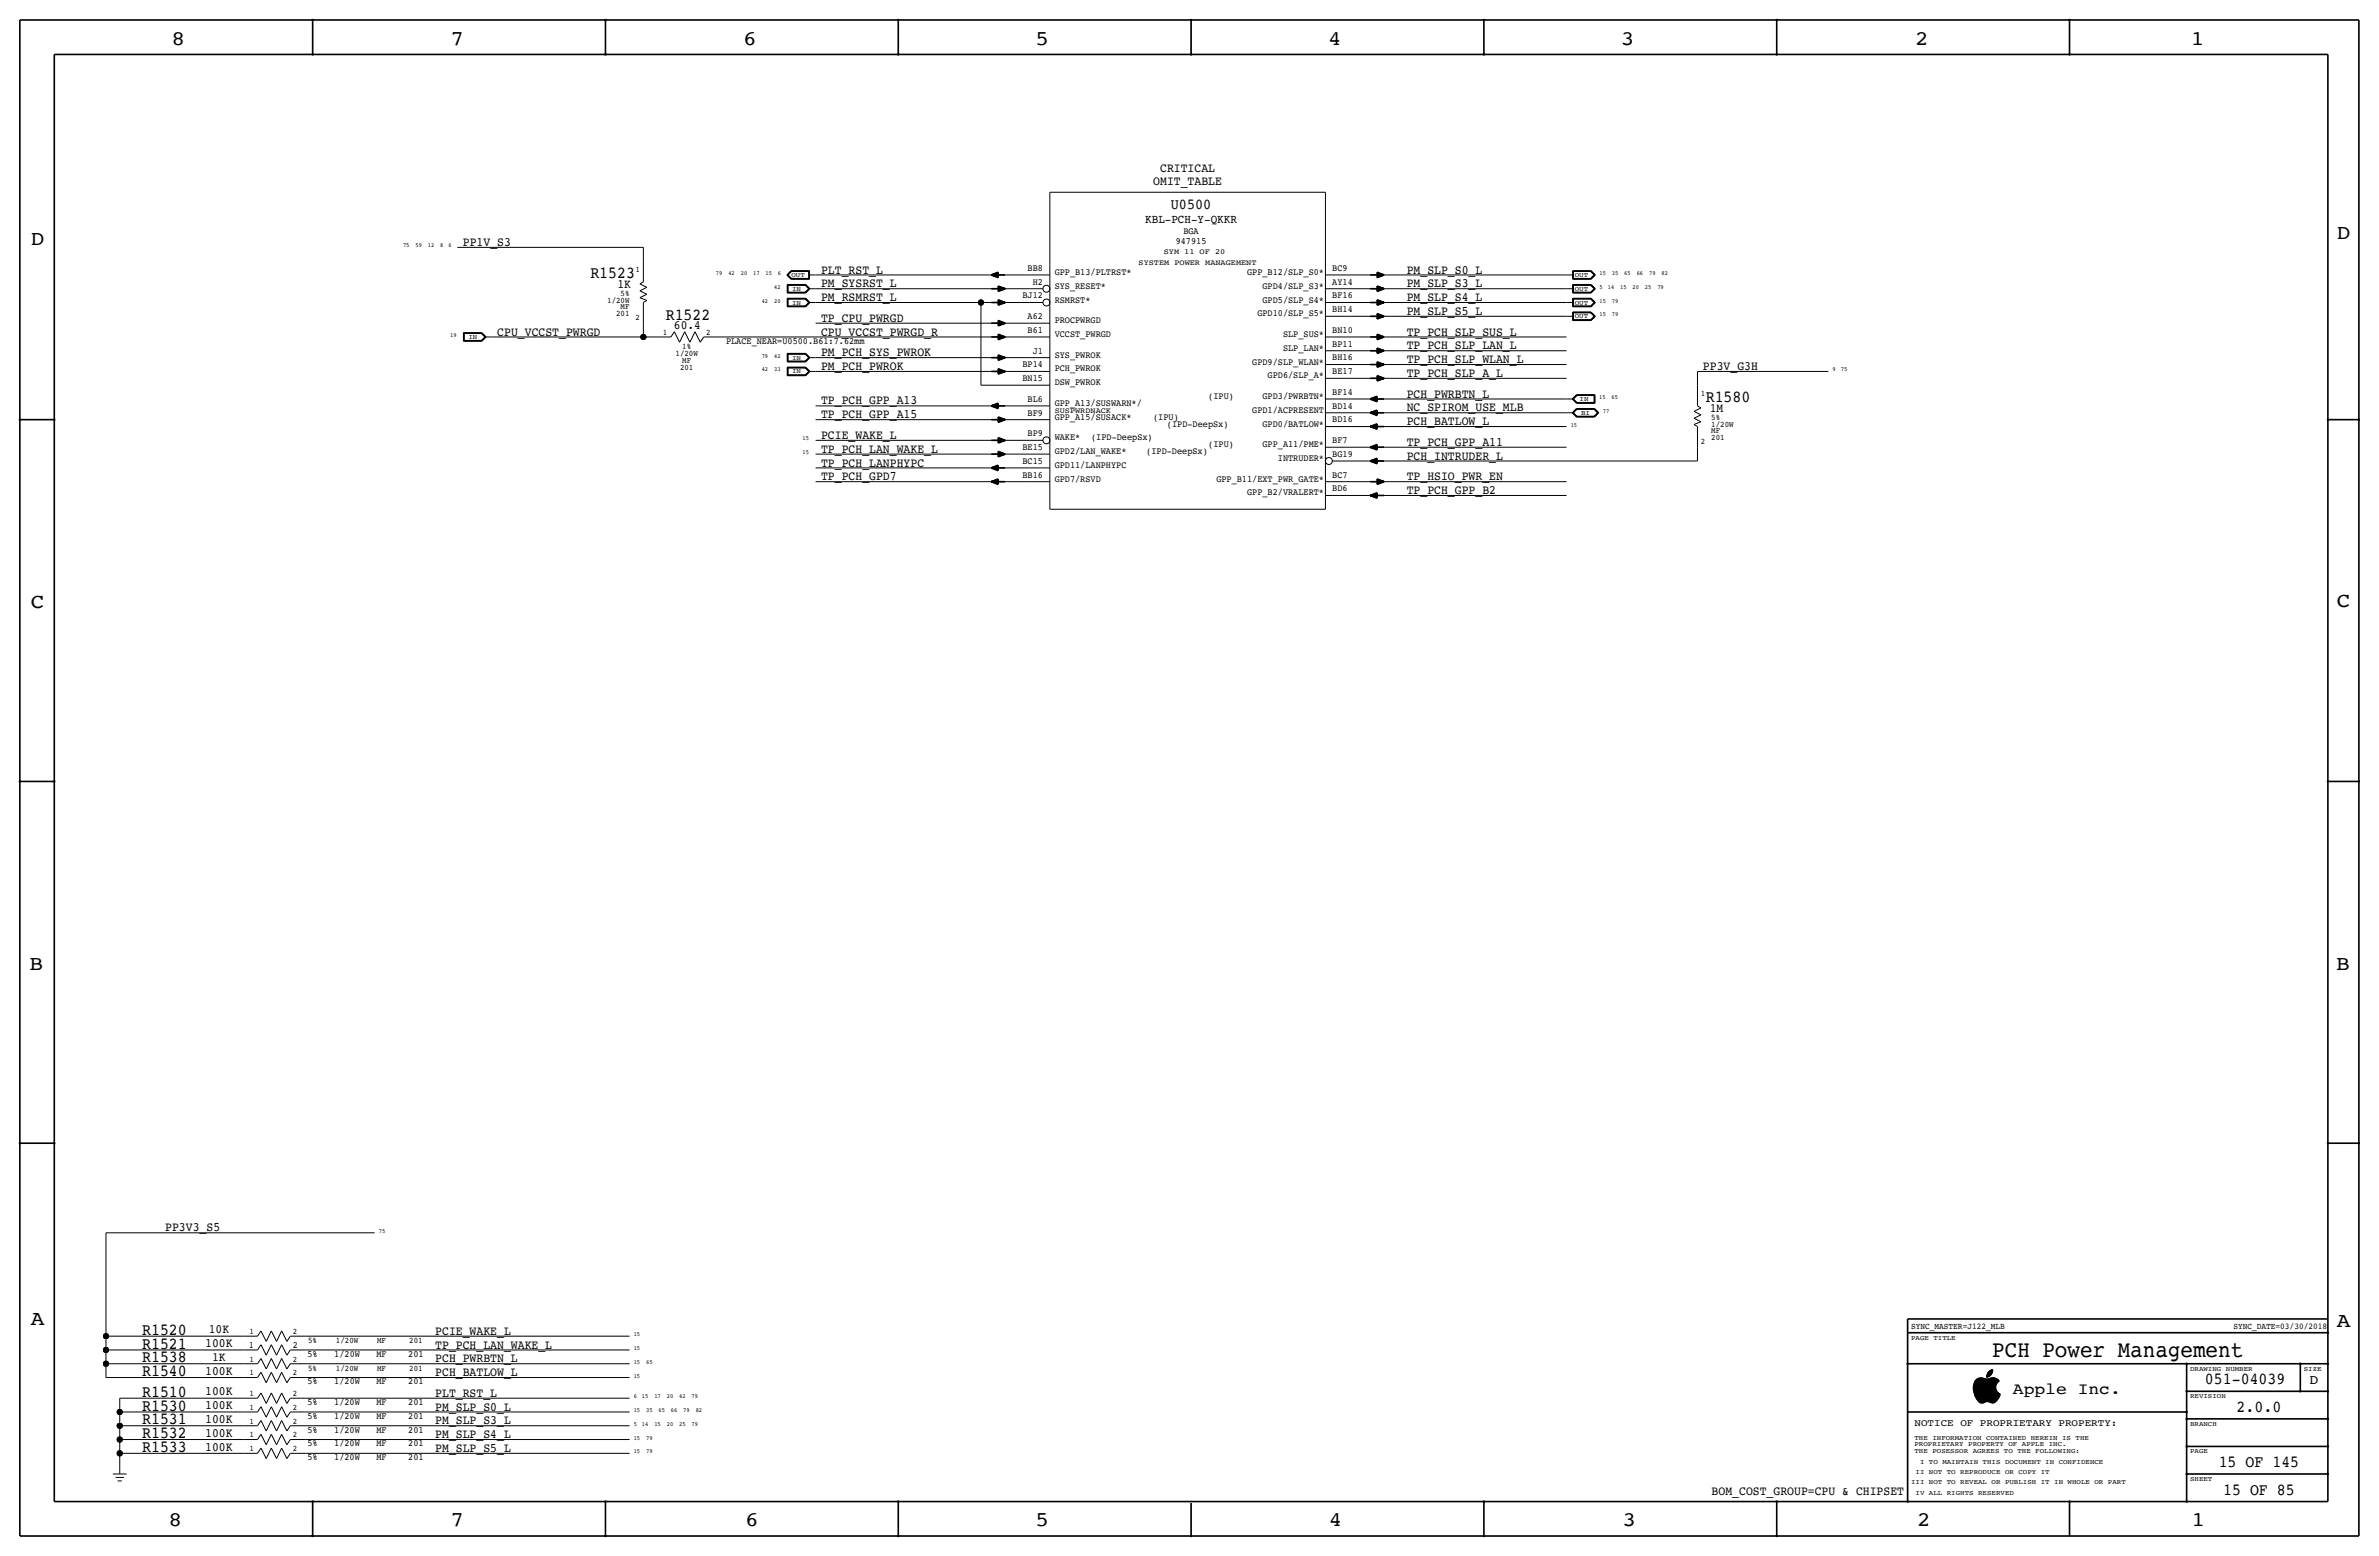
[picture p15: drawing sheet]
<svg xmlns="http://www.w3.org/2000/svg" width="877mm" height="574mm" viewBox="0 0 877 574" stroke-linecap="round" stroke-linejoin="round" font-family="sans-serif">
<defs><g id="words">
<text font-size="8.6" x="734.5" y="500.1">PCH Power Management</text>
<g font-size="7.6">
<text x="63.2" y="16.5">8</text>
<text x="166.1" y="16.5">7</text>
<text x="274" y="16.5">6</text>
<text x="381.7" y="16.5">5</text>
<text x="489.7" y="16.5">4</text>
<text x="597.6" y="16.5">3</text>
<text x="706.1" y="16.5">2</text>
<text x="807.7" y="16.5">1</text>
<text x="861.5" y="88.1">D</text>
<text x="11.4" y="90.4">D</text>
<text x="11.4" y="224.3">C</text>
<text x="861.5" y="223.8">C</text>
<text x="10.8" y="357.6">B</text>
<text x="861.3" y="357.4">B</text>
<text x="11.3" y="488.4">A</text>
<text x="861.5" y="489.2">A</text>
<text x="62.2" y="562.6">8</text>
<text x="166" y="562.6">7</text>
<text x="274.8" y="562.6">6</text>
<text x="381.7" y="562.6">5</text>
<text x="489.9" y="562.6">4</text>
<text x="598.1" y="562.6">3</text>
<text x="706.8" y="562.6">2</text>
<text x="807.9" y="562.6">1</text>
</g>
<g font-size="6.2">
<text x="217.6" y="102.4">R1523</text>
<text x="245.4" y="117.9">R1522</text>
<text x="628.9" y="148.1">R1580</text>
<text x="52.4" y="492">R1520</text>
<text x="52.4" y="497.1">R1521</text>
<text x="52.4" y="502.2">R1538</text>
<text x="52.4" y="507.2">R1540</text>
<text x="52.4" y="514.9">R1510</text>
<text x="812.9" y="510.3">051-04039</text>
<text x="52.4" y="519.9">R1530</text>
<text x="824.6" y="520.4">2.0.0</text>
<text x="52.4" y="525">R1531</text>
<text x="52.4" y="530.1">R1532</text>
<text x="52.4" y="535.2">R1533</text>
<text x="818" y="540.8">15 OF 145</text>
<text x="819.6" y="550.9">15 OF 85</text>
</g>
<text font-size="6" x="742.1" y="513.9">Apple Inc.</text>
<text font-size="5.6" x="431.7" y="77.2">U0500</text>
<text font-size="5" x="851.5" y="510.3">D</text>
<g font-size="4.7">
<text x="427.7" y="63.2">CRITICAL</text>
<text x="425.2" y="68.3">OMIT_TABLE</text>
<text x="170.6" y="90.7">PP1V_S3</text>
<text x="302.7" y="100.8">PLT_RST_L</text>
<text x="518.6" y="100.8">PM_SLP_S0_L</text>
<text x="227.6" y="106.2">1K</text>
<text x="302.7" y="105.9">PM_SYSRST_L</text>
<text x="518.6" y="105.9">PM_SLP_S3_L</text>
<text x="302.7" y="111">PM_RSMRST_L</text>
<text x="518.6" y="111">PM_SLP_S4_L</text>
<text x="302.7" y="118.6">TP_CPU_PWRGD</text>
<text x="518.6" y="116.1">PM_SLP_S5_L</text>
<text x="183.3" y="123.7">CPU_VCCST_PWRGD</text>
<text x="248.5" y="121.4">60.4</text>
<text x="302.7" y="123.7">CPU_VCCST_PWRGD_R</text>
<text x="518.6" y="123.7">TP_PCH_SLP_SUS_L</text>
<text x="302.7" y="131.3">PM_PCH_SYS_PWROK</text>
<text x="518.6" y="128.8">TP_PCH_SLP_LAN_L</text>
<text x="302.7" y="136.4">PM_PCH_PWROK</text>
<text x="518.6" y="133.9">TP_PCH_SLP_WLAN_L</text>
<text x="627.8" y="136.4">PP3V_G3H</text>
<text x="518.6" y="138.9">TP_PCH_SLP_A_L</text>
<text x="302.7" y="149.1">TP_PCH_GPP_A13</text>
<text x="518.6" y="146.6">PCH_PWRBTN_L</text>
<text x="302.7" y="154.2">TP_PCH_GPP_A15</text>
<text x="518.6" y="151.6">NC_SPIROM_USE_MLB</text>
<text x="630.4" y="151.9">1M</text>
<text x="302.7" y="161.8">PCIE_WAKE_L</text>
<text x="518.6" y="156.7">PCH_BATLOW_L</text>
<text x="302.7" y="166.9">TP_PCH_LAN_WAKE_L</text>
<text x="518.6" y="164.3">TP_PCH_GPP_A11</text>
<text x="302.7" y="172">TP_PCH_LANPHYPC</text>
<text x="518.6" y="169.4">PCH_INTRUDER_L</text>
<text x="302.7" y="177">TP_PCH_GPD7</text>
<text x="518.6" y="177">TP_HSIO_PWR_EN</text>
<text x="518.6" y="182.1">TP_PCH_GPP_B2</text>
<text x="60.9" y="453.9">PP3V3_S5</text>
<text x="77" y="491.5">10K</text>
<text x="160.5" y="492">PCIE_WAKE_L</text>
<text x="75.7" y="496.6">100K</text>
<text x="160.5" y="497.1">TP_PCH_LAN_WAKE_L</text>
<text x="78.2" y="501.7">1K</text>
<text x="160.5" y="502.2">PCH_PWRBTN_L</text>
<text x="75.7" y="506.7">100K</text>
<text x="160.5" y="507.2">PCH_BATLOW_L</text>
<text x="75.7" y="514.4">100K</text>
<text x="160.5" y="514.9">PLT_RST_L</text>
<text x="75.7" y="519.4">100K</text>
<text x="160.5" y="519.9">PM_SLP_S0_L</text>
<text x="75.7" y="524.5">100K</text>
<text x="160.5" y="525">PM_SLP_S3_L</text>
<text x="75.7" y="529.6">100K</text>
<text x="160.5" y="530.1">PM_SLP_S4_L</text>
<text x="75.7" y="534.7">100K</text>
<text x="160.5" y="535.2">PM_SLP_S5_L</text>
<text x="631" y="550.9">BOM_COST_GROUP=CPU &amp; CHIPSET</text>
</g>
<text font-size="4.5" x="422.2" y="82.3">KBL-PCH-Y-QKKR</text>
<text font-size="3.7" x="705.8" y="525.5">NOTICE OF PROPRIETARY PROPERTY:</text>
<g font-size="3.5">
<text x="433.4" y="89.9">947915</text>
<text x="436.3" y="86.1">BGA</text>
<text x="378.8" y="99.8">BB8</text>
<text x="388.8" y="101.3">GPP_B13/PLTRST*</text>
<text x="459.8" y="101.4">GPP_B12/SLP_S0*</text>
<text x="491.2" y="99.8">BC9</text>
<text x="380.7" y="104.9">H2</text>
<text x="388.8" y="106.4">SYS_RESET*</text>
<text x="465.4" y="106.4">GPD4/SLP_S3*</text>
<text x="491.2" y="104.9">AY14</text>
<text x="376.9" y="110">BJ12</text>
<text x="388.8" y="111.5">RSMRST*</text>
<text x="465.4" y="111.5">GPD5/SLP_S4*</text>
<text x="491.2" y="110">BF16</text>
<text x="378.8" y="117.6">A62</text>
<text x="388.8" y="119.1">PROCPWRGD</text>
<text x="463.6" y="116.6">GPD10/SLP_S5*</text>
<text x="491.2" y="115.1">BH14</text>
<text x="378.8" y="122.7">B61</text>
<text x="388.8" y="124.2">VCCST_PWRGD</text>
<text x="473" y="124.2">SLP_SUS*</text>
<text x="491.2" y="122.7">BN10</text>
<text x="267.7" y="126.7">PLACE_NEAR=U0500.B61:7.62mm</text>
<text x="380.7" y="130.3">J1</text>
<text x="388.8" y="131.8">SYS_PWROK</text>
<text x="473" y="129.3">SLP_LAN*</text>
<text x="491.2" y="127.8">BP11</text>
<text x="376.9" y="135.4">BP14</text>
<text x="388.8" y="136.9">PCH_PWROK</text>
<text x="461.7" y="134.4">GPD9/SLP_WLAN*</text>
<text x="491.2" y="132.8">BH16</text>
<text x="491.2" y="137.9">BE17</text>
<text x="376.9" y="140.5">BN15</text>
<text x="388.8" y="142">DSW_PWROK</text>
<text x="467.3" y="139.5">GPD6/SLP_A*</text>
<text x="378.8" y="148.1">BL6</text>
<text x="388.8" y="149.6">GPP_A13/SUSWARN*/</text>
<text x="445.5" y="147.1">(IPU)</text>
<text x="465.4" y="147.1">GPD3/PWRBTN*</text>
<text x="491.2" y="145.5">BF14</text>
<text x="378.8" y="153.2">BF9</text>
<text x="388.8" y="154.7">GPP_A15/SUSACK*</text>
<text x="425.1" y="154.7">(IPU)</text>
<text x="461.7" y="152.2">GPD1/ACPRESENT</text>
<text x="491.2" y="150.6">BD14</text>
<text x="491.2" y="155.7">BD16</text>
<text x="378.8" y="160.8">BP9</text>
<text x="430.2" y="157.2">(IPD-DeepSx)</text>
<text x="465.4" y="157.2">GPD0/BATLOW*</text>
<text x="376.9" y="165.9">BE15</text>
<text x="388.8" y="162.3">WAKE*</text>
<text x="388.8" y="167.4">GPD2/LAN_WAKE*</text>
<text x="402.3" y="162.3">(IPD-DeepSx)</text>
<text x="422.6" y="167.4">(IPD-DeepSx)</text>
<text x="445.5" y="164.8">(IPU)</text>
<text x="465.4" y="164.8">GPP_A11/PME*</text>
<text x="491.2" y="163.3">BF7</text>
<text x="376.9" y="170.9">BC15</text>
<text x="388.8" y="172.5">GPD11/LANPHYPC</text>
<text x="471.1" y="169.9">INTRUDER*</text>
<text x="491.2" y="168.4">BG19</text>
<text x="376.9" y="176">BB16</text>
<text x="388.8" y="177.5">GPD7/RSVD</text>
<text x="448.4" y="177.5">GPP_B11/EXT_PWR_GATE*</text>
<text x="491.2" y="176">BC7</text>
<text x="459.8" y="182.6">GPP_B2/VRALERT*</text>
<text x="491.2" y="181.1">BD6</text>
<text x="91.8" y="496.8">1</text>
<text x="107.9" y="496.8">2</text>
<text x="113.4" y="500.1">5%</text>
<text x="123.2" y="500.1">1/20W</text>
<text x="138.8" y="500.1">MF</text>
<text x="150.5" y="500.1">201</text>
<text x="113.4" y="510.3">5%</text>
<text x="123.2" y="510.3">1/20W</text>
<text x="138.8" y="510.3">MF</text>
<text x="150.5" y="510.3">201</text>
<text x="113.4" y="517.9">5%</text>
<text x="123.2" y="517.9">1/20W</text>
<text x="138.8" y="517.9">MF</text>
<text x="150.5" y="517.9">201</text>
<text x="113.4" y="523">5%</text>
<text x="123.2" y="523">1/20W</text>
<text x="138.8" y="523">MF</text>
<text x="150.5" y="523">201</text>
<text x="113.4" y="533.1">5%</text>
<text x="113.4" y="528.1">5%</text>
<text x="123.2" y="533.1">1/20W</text>
<text x="123.2" y="528.1">1/20W</text>
<text x="138.8" y="533.1">MF</text>
<text x="138.8" y="528.1">MF</text>
<text x="150.5" y="533.1">201</text>
<text x="150.5" y="528.1">201</text>
<text x="113.4" y="538.2">5%</text>
<text x="123.2" y="538.2">1/20W</text>
<text x="138.8" y="538.2">MF</text>
<text x="150.5" y="538.2">201</text>
</g>
<g font-size="3.2">
<text x="704.5" y="490">SYNC_MASTER=J122_MLB</text>
<text x="823.4" y="490">SYNC_DATE=03/30/2018</text>
</g>
<g font-size="3.1">
<text x="234.3" y="100.1">1</text>
<text x="223.9" y="111.5">1/20W</text>
<text x="228.8" y="109">5%</text>
<text x="227.2" y="116.6">201</text>
<text x="228.8" y="114">MF</text>
<text x="234.3" y="117.9">2</text>
<text x="244.4" y="123.4">1</text>
<text x="260.3" y="123.4">2</text>
<text x="249.1" y="131.3">1/20W</text>
<text x="251.5" y="128.8">1%</text>
<text x="250.7" y="136.4">201</text>
<text x="251.5" y="133.9">MF</text>
<text x="627.1" y="145.8">1</text>
<text x="630.9" y="154.7">5%</text>
<text x="630.9" y="157.2">1/20W</text>
<text x="630.9" y="159.8">MF</text>
<text x="627.1" y="163.6">2</text>
<text x="630.9" y="162.3">201</text>
<text x="92" y="491.7">1</text>
<text x="107.9" y="491.7">2</text>
<text x="113.6" y="495">5%</text>
<text x="123.8" y="495">1/20W</text>
<text x="139" y="495">MF</text>
<text x="150.9" y="495">201</text>
<text x="92" y="501.9">1</text>
<text x="107.9" y="501.9">2</text>
<text x="92" y="507">1</text>
<text x="107.9" y="507">2</text>
<text x="113.6" y="505.2">5%</text>
<text x="123.8" y="505.2">1/20W</text>
<text x="139" y="505.2">MF</text>
<text x="150.9" y="505.2">201</text>
<text x="92" y="514.6">1</text>
<text x="107.9" y="514.6">2</text>
<text x="92" y="519.7">1</text>
<text x="107.9" y="519.7">2</text>
<text x="92" y="524.8">1</text>
<text x="107.9" y="524.8">2</text>
<text x="92" y="529.8">1</text>
<text x="107.9" y="529.8">2</text>
<text x="92" y="534.9">1</text>
<text x="107.9" y="534.9">2</text>
</g>
<g font-size="2.9">
<text x="429" y="93.7">SYM 11 OF 20</text>
<text x="419.8" y="97.5">SYSTEM POWER MANAGEMENT</text>
<text x="388.8" y="152.1">SUSPWRDNACK</text>
</g>
<g font-size="2.5">
<text x="291.8" y="102.1">OUT</text>
<text x="292" y="107.2">IN</text>
<text x="580.6" y="102.1">OUT</text>
<text x="580.6" y="107.2">OUT</text>
<text x="292" y="112.3">IN</text>
<text x="580.6" y="112.3">OUT</text>
<text x="580.6" y="117.3">OUT</text>
<text x="172.7" y="125">IN</text>
<text x="292" y="137.7">IN</text>
<text x="292" y="132.6">IN</text>
<text x="582.4" y="147.8">IN</text>
<text x="582.9" y="152.9">BI</text>
<text x="704.5" y="493.8">PAGE TITLE</text>
<text x="807.4" y="505.2">DRAWING NUMBER</text>
<text x="849.3" y="505.2">SIZE</text>
<text x="807.4" y="515.4">REVISION</text>
<text x="807.4" y="525.5">BRANCH</text>
<text x="705.8" y="533.1">PROPRIETARY PROPERTY OF APPLE INC.</text>
<text x="705.8" y="530.6">THE INFORMATION CONTAINED HEREIN IS THE</text>
<text x="705.8" y="535.7">THE POSESSOR AGREES TO THE FOLLOWING:</text>
<text x="707.8" y="539.5">I TO MAINTAIN THIS DOCUMENT IN CONFIDENCE</text>
<text x="807.4" y="535.7">PAGE</text>
<text x="706.2" y="543.3">II NOT TO REPRODUCE OR COPY IT</text>
<text x="807.4" y="545.8">SHEET</text>
<text x="704.5" y="547.1">III NOT TO REVEAL OR PUBLISH IT IN WHOLE OR PART</text>
<text x="706.2" y="550.9">IV ALL RIGHTS RESERVED</text>
</g>
<g font-size="2.3">
<text x="148.6" y="91.2">75</text>
<text x="153.2" y="91.2">59</text>
<text x="157.7" y="91.2">12</text>
<text x="162.3" y="91.2">8</text>
<text x="165.4" y="91.2">6</text>
<text x="264" y="101.3">79</text>
<text x="268.5" y="101.3">42</text>
<text x="273.1" y="101.3">20</text>
<text x="277.7" y="101.3">17</text>
<text x="282.2" y="101.3">15</text>
<text x="286.8" y="101.3">6</text>
<text x="589.7" y="101.3">15</text>
<text x="594.3" y="101.3">35</text>
<text x="598.8" y="101.3">65</text>
<text x="603.4" y="101.3">66</text>
<text x="608" y="101.3">79</text>
<text x="612.5" y="101.3">82</text>
<text x="285.4" y="106.4">42</text>
<text x="589.7" y="106.4">5</text>
<text x="592.7" y="106.4">14</text>
<text x="597.3" y="106.4">15</text>
<text x="601.9" y="106.4">20</text>
<text x="606.4" y="106.4">25</text>
<text x="611" y="106.4">79</text>
<text x="280.8" y="111.5">42</text>
<text x="285.4" y="111.5">20</text>
<text x="589.7" y="111.5">15</text>
<text x="594.3" y="111.5">79</text>
<text x="589.7" y="116.6">15</text>
<text x="594.3" y="116.6">79</text>
<text x="166" y="124.2">19</text>
<text x="280.8" y="131.8">79</text>
<text x="285.4" y="131.8">42</text>
<text x="280.8" y="136.9">42</text>
<text x="285.4" y="136.9">33</text>
<text x="675.6" y="136.9">9</text>
<text x="678.6" y="136.9">75</text>
<text x="589.5" y="147.1">15</text>
<text x="594.1" y="147.1">65</text>
<text x="591" y="152.1">77</text>
<text x="579.1" y="157.2">15</text>
<text x="295.9" y="167.4">15</text>
<text x="295.9" y="162.3">15</text>
<text x="139.6" y="454.4">75</text>
<text x="233.6" y="497.6">15</text>
<text x="233.6" y="492.5">15</text>
<text x="233.6" y="502.7">15</text>
<text x="238.2" y="502.7">65</text>
<text x="233.6" y="507.7">15</text>
<text x="233.6" y="515.4">6</text>
<text x="236.7" y="515.4">15</text>
<text x="241.2" y="515.4">17</text>
<text x="245.8" y="515.4">20</text>
<text x="250.4" y="515.4">42</text>
<text x="255" y="515.4">79</text>
<text x="233.6" y="520.4">15</text>
<text x="238.2" y="520.4">35</text>
<text x="242.8" y="520.4">65</text>
<text x="247.3" y="520.4">66</text>
<text x="251.9" y="520.4">79</text>
<text x="256.5" y="520.4">82</text>
<text x="233.6" y="525.5">5</text>
<text x="236.7" y="525.5">14</text>
<text x="241.2" y="525.5">15</text>
<text x="245.8" y="525.5">20</text>
<text x="250.4" y="525.5">25</text>
<text x="255" y="525.5">79</text>
<text x="233.6" y="530.6">15</text>
<text x="238.2" y="530.6">79</text>
<text x="233.6" y="535.7">15</text>
<text x="238.2" y="535.7">79</text>
</g>
</g></defs>
<g fill="none" stroke="#000" stroke-width=".37">
<path d="M387 70.9h101.6zM387 70.9v116.8zM488.6 70.9v116.8zM168.6 91.2h68.6zM237.2 91.2v5.1zM237.2 96.3v7.6zM291.6 99.8h6.8zM291.7 99.9h6.6zM291.7 100h6.5zM298.2 100v2.7zM298.3 99.9v2.9zM298.4 99.8v3.1z"/>
<path d="M579.8 99.8h6.8zM579.8 99.8v3.1zM579.9 99.9v2.9zM579.9 99.9h6.6zM580 100v2.7zM580 100h6.5zM586.5 100l1.4 1.3zM586.5 99.9l1.5 1.4zM586.6 99.8l1.6 1.5zM235.9 109.7l2.6-1.2zM235.9 107.2l2.6-1.3zM235.9 104.6l1.3-.7z"/>
<path d="M235.9 109.7l2.6 1zM235.9 107.2l2.6 1.3zM235.9 104.6l2.6 1.3zM237.2 111.5l1.3-.8zM237.2 119.1v5.1zM237.2 111.5v7.6zM290.1 101.3l1.5 1.6zM290.1 101.3l1.5-1.5zM290.2 109.9v3.2zM290.2 113.1h6.8zM290.2 104.9v3.1zM290.2 108h6.8z"/>
<path d="M290.2 101.3l1.5-1.4zM290.2 109.9h6.8zM290.2 104.9h6.8zM290.2 101.3l1.5 1.5zM290.3 110h6.7zM290.3 105h6.7zM290.3 110v3zM290.3 113h6.7zM290.3 105v2.9zM290.3 107.9h6.7zM290.4 101.3l1.3-1.3zM290.4 101.3l1.3 1.4z"/>
<path d="M290.4 110.1v2.8zM290.4 112.9h6.5zM290.4 105.1v2.7zM290.4 107.8h6.5zM290.4 110.1h6.5zM290.4 105.1h6.5zM290.5 101.3l1.3 1.3zM290.5 110.2h6.4zM290.5 105.2h6.4zM290.5 110.2v2.6zM290.5 112.8h6.4zM290.5 105.2v2.5z"/>
<path d="M290.5 107.7h6.4zM291.6 102.9h6.8zM291.7 102.8h6.6zM291.7 102.7h6.5zM291.8 100.1h6.3zM291.8 102.6h6.3zM291.8 100.1l-1.3 1.2zM296.9 110.2l1.2 1.3zM296.9 105.2l1.2 1.2zM296.9 112.9l1.4-1.4zM296.9 107.8l1.4-1.4zM296.9 110.1l1.4 1.4z"/>
<path d="M296.9 105.1l1.4 1.3zM297 113l1.4-1.5zM297 107.9l1.4-1.5zM297 110l1.4 1.5zM297 105l1.4 1.4zM297 109.9l1.6 1.6zM297 104.9l1.6 1.5zM297 113.1l1.6-1.6zM297 108l1.6-1.6zM298.1 100.1v2.5zM298.1 111.5h2.6zM298.1 106.4h2.6z"/>
<path d="M298.1 101.3h2.6zM298.1 111.5l-1.2 1.3zM298.1 106.4l-1.2 1.3zM300.7 119.1h78.7zM300.7 111.5h60.9zM300.7 106.4h78.7zM300.7 101.3h78.7zM361.6 111.5v30.5zM361.6 111.5h17.8zM379.4 106.4h5.1zM379.4 111.5h5.1zM379.4 119.1h7.6z"/>
<path d="M379.4 101.3h7.6zM488.6 106.4h7.7zM488.6 116.6h7.7zM488.6 111.5h7.7zM488.6 101.3h7.7zM496.3 106.4h81.2zM496.3 116.6h81.2zM496.3 101.3h81.2zM496.3 111.5h81.2zM577.5 101.3h2.6zM577.5 106.4h2.6zM577.5 111.5h2.6z"/>
<path d="M577.5 116.6h2.6zM579.8 104.9h6.8zM579.8 109.9h6.8zM579.8 115h6.8zM579.8 102.9h6.8zM579.8 108h6.8zM579.8 104.9v3.1zM579.8 113.1h6.8zM579.8 109.9v3.2zM579.8 118.2h6.8zM579.8 115v3.2zM579.9 102.8h6.6z"/>
<path d="M579.9 105v2.9zM579.9 107.9h6.6zM579.9 110v3zM579.9 113h6.6zM579.9 115.1v3zM579.9 118.1h6.6zM579.9 105h6.6zM579.9 110h6.6zM579.9 115.1h6.6zM580 102.7h6.5zM580 105.1v2.7zM580 107.8h6.5z"/>
<path d="M580 110.1v2.8zM580 112.9h6.5zM580 115.2v2.8zM580 118h6.5zM580 105.1h6.5zM580 110.1h6.5zM580 115.2h6.5zM580.1 100.1h6.3zM580.1 100.1v2.5zM580.1 102.6h6.3zM580.1 105.2h6.3zM580.1 105.2v2.5z"/>
<path d="M580.1 107.7h6.3zM580.1 110.2h6.3zM580.1 110.2v2.6zM580.1 112.8h6.3zM580.1 115.3h6.3zM580.1 115.3v2.6zM580.1 117.9h6.3zM586.4 100.1l1.3 1.2zM586.4 105.2l1.3 1.2zM586.4 110.2l1.3 1.3zM586.4 115.3l1.3 1.3zM586.4 102.6l1.3-1.3z"/>
<path d="M586.4 107.7l1.3-1.3zM586.4 112.8l1.3-1.3zM586.4 117.9l1.3-1.3zM586.5 107.8l1.4-1.4zM586.5 112.9l1.4-1.4zM586.5 118l1.4-1.4zM586.5 105.1l1.4 1.3zM586.5 110.1l1.4 1.4zM586.5 115.2l1.4 1.4zM586.5 102.8l1.5-1.5zM586.5 107.9l1.5-1.5zM586.5 113l1.5-1.5z"/>
<path d="M586.5 118.1l1.5-1.5zM586.5 105l1.5 1.4zM586.5 110l1.5 1.5zM586.5 115.1l1.5 1.5zM586.6 102.9l1.6-1.6zM586.6 108l1.6-1.6zM586.6 113.1l1.6-1.6zM586.6 104.9l1.6 1.5zM586.6 109.9l1.6 1.6zM586.6 115l1.6 1.6zM587.9 101.3l-1.4 1.4zM588.2 116.6l-1.6 1.6z"/>
<path d="M170.8 122.6h6.8zM170.8 122.6v3.2zM170.8 125.8h6.8zM170.9 122.7v3zM170.9 125.7h6.7zM170.9 122.7h6.7zM171 122.8v2.8zM171 125.6h6.5zM171 122.8h6.5zM171.1 122.9h6.4zM171.1 122.9v2.6zM171.1 125.5h6.4z"/>
<path d="M177.5 125.5l1.3-1.3zM177.5 122.9l1.3 1.3zM177.5 125.6l1.4-1.4zM177.5 122.8l1.4 1.4zM177.6 122.7l1.5 1.5zM177.6 125.7l1.5-1.5zM177.6 125.8l1.6-1.6zM177.6 122.6l1.6 1.6zM178.8 124.2h2.5zM181.3 124.2h55.9zM237.2 124.2h5.1zM242.3 124.2h5z"/>
<path d="M248.6 122.3l-1.3 1.9zM248.6 122.3l1.9 3.8zM252.4 122.3l-1.9 3.8zM252.4 122.3l2 3.8zM256.2 122.3l-1.8 3.8zM256.2 122.3l2 3.8zM259.4 124.2l-1.2 1.9zM259.4 124.2h5.7zM265.1 124.2h114.3zM290.2 135.3v3.2zM290.2 138.5h6.8zM290.2 130.3v3.1z"/>
<path d="M290.2 133.4h6.8zM290.2 135.3h6.8zM290.2 130.3h6.8zM290.3 135.4h6.7zM290.3 130.4h6.7zM290.3 135.4v3zM290.3 138.4h6.7zM290.3 130.4v2.9zM290.3 133.3h6.7zM290.4 135.5v2.8zM290.4 138.3h6.5zM290.4 130.5v2.7z"/>
<path d="M290.4 133.2h6.5zM290.4 135.5h6.5zM290.4 130.5h6.5zM290.5 135.6h6.4zM290.5 130.6h6.4zM290.5 135.6v2.6zM290.5 138.2h6.4zM290.5 130.6v2.5zM290.5 133.1h6.4zM296.9 135.6l1.2 1.3zM296.9 130.6l1.2 1.2zM296.9 133.1l1.2-1.3z"/>
<path d="M296.9 138.3l1.4-1.4zM296.9 133.2l1.4-1.4zM296.9 135.5l1.4 1.4zM296.9 130.5l1.4 1.3zM297 138.4l1.4-1.5zM297 133.3l1.4-1.5zM297 135.4l1.4 1.5zM297 130.4l1.4 1.4zM297 135.3l1.6 1.6zM297 130.3l1.6 1.5zM297 138.5l1.6-1.6zM297 133.4l1.6-1.6z"/>
<path d="M298.1 136.9h2.6zM298.1 131.8h2.6zM298.1 136.9l-1.2 1.3zM300.7 131.8h78.7zM300.7 136.9h78.7zM379.4 124.2h7.6zM379.4 136.9h7.6zM379.4 131.8h7.6zM488.6 129.3h7.7zM488.6 139.4h7.7zM488.6 134.4h7.7zM488.6 124.2h7.7z"/>
<path d="M496.3 134.4h81.2zM496.3 129.3h81.2zM496.3 124.2h81.2zM496.3 139.4h81.2zM625.8 136.9h48.3zM625.8 136.9v5.1zM300.7 154.7h78.7zM300.7 149.6h78.7zM361.6 142h17.8zM379.4 142h7.6zM379.4 149.6h7.6zM379.4 154.7h7.6z"/>
<path d="M488.6 157.2h7.7zM488.6 147.1h7.7zM488.6 152.1h7.7zM496.3 152.1h81.2zM496.3 147.1h81.2zM496.3 157.2h81.2zM577.5 152.1h2.6zM577.5 147.1h2.6zM579.6 152.1l1.6 1.6zM579.6 147.1l1.6 1.5zM579.6 152.1l1.6-1.5zM579.6 147.1l1.6-1.6z"/>
<path d="M579.8 152.1l1.5 1.5zM579.8 147.1l1.5 1.4zM579.8 152.1l1.5-1.4zM579.8 147.1l1.5-1.5zM579.9 152.1l1.4 1.4zM579.9 147.1l1.4 1.3zM579.9 152.1l1.4-1.3zM579.9 147.1l1.4-1.4zM580.1 152.1l1.3 1.3zM580.1 147.1l1.3 1.2zM580.1 152.1l1.3-1.2zM580.1 147.1l1.3-1.3z"/>
<path d="M581.2 153.7h6.7zM581.2 145.5h6.8zM581.2 150.6h6.7zM581.2 148.6h6.8zM581.3 153.6h6.5zM581.3 145.6h6.6zM581.3 148.5h6.6zM581.3 150.7h6.5zM581.3 150.8h6.5zM581.3 153.5h6.5zM581.3 145.7h6.5zM581.3 148.4h6.5z"/>
<path d="M581.4 153.4h6.3zM581.4 150.9h6.3zM581.4 145.8h6.3zM581.4 148.3h6.3zM587.7 150.9l1.3 1.2zM587.7 153.4l1.3-1.3zM587.7 145.8v2.5zM587.8 153.5l1.3-1.4zM587.8 150.8l1.3 1.3zM587.8 153.6l1.5-1.5zM587.8 145.7v2.7zM587.8 150.7l1.5 1.4z"/>
<path d="M587.9 150.6l1.5 1.5zM587.9 145.6v2.9zM588 145.5v3.1zM589.4 152.1l-1.5 1.6zM624.5 156.5l2.6-1.1zM624.5 154.2l2.6-1.3zM624.5 151.6l2.6-1.2zM624.5 156.5l1.3 .7zM624.5 154.2l2.6 1.2zM624.5 151.6l2.6 1.3zM625.8 157.2v7.6zM625.8 142v7.6z"/>
<path d="M625.8 149.6l1.3 .8zM300.7 162.3h78.7zM300.7 172.5h78.7zM300.7 167.4h78.7zM300.7 177.5h78.7zM379.4 162.3h5.1zM379.4 172.5h7.6zM379.4 177.5h7.6zM379.4 167.4h7.6zM488.6 177.5h7.7zM488.6 164.8h7.7zM491.2 169.9h5.1z"/>
<path d="M496.3 169.9h129.5zM496.3 177.5h81.2zM496.3 164.8h81.2zM625.8 164.8v5.1zM387 187.7h101.6zM488.6 182.6h7.7zM496.3 182.6h81.2zM39.1 454.4h99zM39.1 454.4v38.1zM39.1 492.5h50.8zM39.1 497.6h50.8zM39.1 492.5v5.1z"/>
<path d="M39.1 497.6v5.1zM89.9 492.5h5zM89.9 497.6h5zM96.2 490.6l-1.3 1.9zM96.2 495.7l-1.3 1.9zM96.2 490.6l1.9 3.8zM96.2 495.7l1.9 3.8zM100 490.6l-1.9 3.8zM100 495.7l-1.9 3.8zM100 490.6l2 3.8zM100 495.7l2 3.8zM103.8 490.6l-1.8 3.8z"/>
<path d="M103.8 495.7l-1.8 3.8zM103.8 490.6l2 3.8zM103.8 495.7l2 3.8zM107 492.5h5.7zM107 497.6h5.7zM107 492.5l-1.2 1.9zM107 497.6l-1.2 1.9zM112.7 497.6h119.4zM112.7 492.5h119.4zM39.1 502.7h50.8zM39.1 502.7v5zM39.1 507.7h50.8z"/>
<path d="M44.1 515.4h45.8zM44.1 515.4v5zM89.9 502.7h5zM89.9 507.7h5zM89.9 515.4h5zM96.2 500.7l-1.3 2zM96.2 505.8l-1.3 1.9zM96.2 513.4l-1.3 2zM96.2 518.5l-1.3 1.9zM96.2 500.7l1.9 3.9zM96.2 505.8l1.9 3.9zM96.2 513.4l1.9 3.9z"/>
<path d="M96.2 518.5l1.9 3.9zM100 500.7l-1.9 3.9zM100 505.8l-1.9 3.9zM100 513.4l-1.9 3.9zM100 518.5l-1.9 3.9zM100 500.7l2 3.9zM100 505.8l2 3.9zM100 513.4l2 3.9zM100 518.5l2 3.9zM103.8 500.7l-1.8 3.9zM103.8 505.8l-1.8 3.9zM103.8 513.4l-1.8 3.9z"/>
<path d="M103.8 518.5l-1.8 3.9zM103.8 500.7l2 3.9zM103.8 505.8l2 3.9zM103.8 513.4l2 3.9zM103.8 518.5l2 3.9zM107 502.7h5.7zM107 507.7h5.7zM107 515.4h5.7zM107 502.7l-1.2 1.9zM107 507.7l-1.2 2zM107 515.4l-1.2 1.9zM112.7 502.7h119.4z"/>
<path d="M112.7 515.4h119.4zM112.7 507.7h119.4zM727.5 512.2h8.4zM727.5 512.3h8.4zM727.5 512.4h8.5zM727.5 511.2h8.2zM727.5 511.3h8.2zM727.5 511.5h8.2zM727.5 511.4h8.2zM727.5 512h8.3zM727.5 512.1h8.3zM727.5 511.7h8.3z"/>
<path d="M727.5 511.8h8.3zM727.5 511.6h8.3zM727.5 511.9h8.3zM727.5 511.1h8.3zM727.6 512.8h8.6zM727.6 510.8h8.2zM727.6 511h8.2zM727.6 510.9h8.2zM727.6 510.7h8.2zM727.6 512.5h8.4zM727.6 512.6h8.4zM727.6 512.7h8.5z"/>
<path d="M727.6 512.9h8.6zM727.6 510.6h8.3zM727.6 510.5h8.3zM727.6 513h8.7zM727.6 513.1h8.8zM727.7 513.2h8.8zM727.7 510.2h8.3zM727.7 510.4h8.2zM727.7 510.3h8.3zM727.7 513.4h9.1zM727.7 513.3h9zM727.7 510.1h8.3z"/>
<path d="M727.8 509.9h8.4zM727.8 513.5h9.1zM727.8 510h8.3zM727.8 513.6h9.2zM727.8 513.8h9.6zM727.8 509.8h8.5zM727.8 513.7h9.4zM727.9 513.9h9.5zM727.9 509.7h8.4zM727.9 509.6h8.5zM727.9 514.1h9.5zM727.9 514h9.5z"/>
<path d="M728 514.2h9.4zM728 509.5h8.5zM728 509.4h8.6zM728 509.3h8.7zM728 514.4h9.3zM728.1 509.2h8.8zM728.1 514.5h9.2zM728.1 514.6h9.1zM728.1 509.1h8.9zM728.2 514.7h9zM728.2 509h8.8zM728.2 514.8h9z"/>
<path d="M728.3 514.9h8.8zM728.3 508.9h8.7zM728.3 515h8.8zM728.3 508.8h8.6zM728.3 515.1h8.7zM728.4 508.7h8.4zM728.4 515.2h8.6zM728.5 515.3h8.4zM728.5 515.4h8.4zM728.5 508.6h8.2zM728.6 515.5h8.2zM728.6 508.5h7.9z"/>
<path d="M728.7 515.6h8zM728.7 515.7h8zM728.7 508.4h7.7zM728.8 515.8h7.7zM728.9 515.9h7.6zM728.9 508.3h3.1zM728.9 516h7.5zM729 508.2h2.6zM729 516.1h7.3zM729.1 516.2h7.1zM729.2 516.3h6.9zM729.2 508.1a4.7 4.7 0 0 0-1.2 6.3l1.8 2.6 .8 .2 1-.3"/>
<path d="M729.3 508.1h2.1zM729.3 516.4h6.7zM729.4 516.5h6.5zM729.5 516.6h6.3zM729.6 516.7h2.5zM729.6 507.9h1.4zM729.7 516.8h2.1zM729.8 516.9h1.9zM729.9 517h1.6zM730.2 517.1h1zM732.4 507.5h.6zM732.4 507.6h.4z"/>
<path d="M732.4 507.4h.8zM732.4 507.3h1zM732.4 507.1h1.3zM732.4 507h1.4zM732.4 507.2h1.2zM732.5 506.9h1.4zM732.5 506.8h1.5zM732.5 506.6h1.7zM732.5 506.7h1.6zM732.6 506.5h1.7zM732.6 506.4h1.7zM732.7 506.3h1.7z"/>
<path d="M732.7 506.2h1.7zM732.8 506.1h1.7zM732.8 506h1.7zM732.9 505.9h1.6zM733 505.8h1.6zM733.1 505.7h1.5zM733.1 508.3h3.1zM733.2 505.6h1.4zM733.2 516.7h2.5zM733.3 505.5h1.4zM733.4 508.2h2.6zM733.4 505.4h1.3z"/>
<path d="M733.6 505.3h1.1zM733.6 516.8h2zM733.6 508.1a2.99 2.99 0 0 1 3.5 1 2.71 2.71 0 0 0-1.3 2.5 2.71 2.71 0 0 0 1.7 2.3 3.5 3.5 0 0 1-3.1 3.2l-1.6-.4-1.1 .2M733.7 508.1h2.1zM733.7 508.1l-1.3 .2-1.9-.4-1.3 .2M733.7 505.2h1zM733.8 516.9h1.7zM733.9 505.1h.8zM733.9 507.9h1.6zM734 517h1.3zM734.1 505h.6zM734.3 507.8h.8z"/>
<path d="M734.3 504.9h.4zM734.3 517.1h.7zM734.7 504.7a2.81 2.81 0 0 0-2.3 3 2.71 2.71 0 0 0 2.3-2.9M44.1 520.4h45.8zM44.1 520.4v5.1zM44.1 525.5h45.8zM44.1 525.5v5.1zM44.1 530.6h45.8zM44.1 530.6v5.1zM44.1 535.7v5.1zM44.1 535.7h45.8zM89.9 535.7h5z"/>
<path d="M89.9 530.6h5zM89.9 525.5h5zM89.9 520.4h5zM96.2 533.8l-1.3 1.9zM96.2 528.7l-1.3 1.9zM96.2 523.6l-1.3 1.9zM96.2 533.8l1.9 3.8zM96.2 528.7l1.9 3.8zM96.2 523.6l1.9 3.9zM100 533.8l-1.9 3.8zM100 528.7l-1.9 3.8zM100 523.6l-1.9 3.9z"/>
<path d="M100 533.8l2 3.8zM100 528.7l2 3.8zM100 523.6l2 3.9zM103.8 533.8l-1.8 3.8zM103.8 528.7l-1.8 3.8zM103.8 523.6l-1.8 3.9zM103.8 533.8l2 3.8zM103.8 528.7l2 3.8zM103.8 523.6l2 3.9zM107 535.7h5.7zM107 530.6h5.7zM107 525.5h5.7z"/>
<path d="M107 520.4h5.7zM107 535.7l-1.2 1.9zM107 530.6l-1.2 1.9zM107 525.5l-1.2 2zM107 520.4l-1.2 2zM112.7 530.6h119.4zM112.7 520.4h119.4zM112.7 525.5h119.4zM112.7 535.7h119.4zM41.6 543.3h5.1zM42.6 544.6h3.1zM43.4 545.8h1.5z"/>
<path d="M44.1 540.8v2.5z"/>
<circle cx="385.8" cy="111.5" r="1.28"/>
<circle cx="385.8" cy="106.4" r="1.28"/>
<circle cx="385.8" cy="162.3" r="1.28"/>
<circle cx="489.9" cy="169.9" r="1.28"/>
</g>
<g fill="none" stroke="#000" stroke-width=".6" stroke-linecap="butt">
<path d="M7.3 7.4v558.8zM7.3 7.4h862.3zM115.3 7.4v12.7zM223.2 7.4v12.7zM331.2 7.4v12.7zM439.1 7.4v12.7zM547.1 7.4v12.7zM655 7.4v12.7zM763 7.4v12.7zM869.6 7.4v558.8zM20 20.1v533.4zM20 20.1h838.2z"/>
<path d="M858.2 20.1v533.4zM365.5 101.3l2.5 .6zM365.5 101.3l2.5 .8zM365.5 101.3l2.5-.5zM365.5 101.3l2.5-.2zM365.5 101.3l2.5 .3zM365.5 101.3l2.5-1zM365.5 101.3l2.5 1.1zM365.5 101.3l2.5-.7zM365.5 101.3h5zM365.5 111.5h5zM365.5 119.1h5z"/>
<path d="M365.5 106.4h5zM368 110.5v2zM368 118.1v2zM368 105.4v2zM368 100.3v2.1zM368 112l2.5-.5zM368 112.3l2.5-.8zM368 111l2.5 .5zM368 111.3l2.5 .2zM368 111.8l2.5-.3zM368 110.5l2.5 1zM368 112.5l2.5-1z"/>
<path d="M368 110.7l2.5 .8zM368 119.6l2.5-.5zM368 119.9l2.5-.8zM368 118.6l2.5 .5zM368 118.9l2.5 .2zM368 119.4l2.5-.3zM368 118.1l2.5 1zM368 118.4l2.5 .7zM368 106.9l2.5-.5zM368 107.2l2.5-.8zM368 105.9l2.5 .5zM368 106.2l2.5 .2z"/>
<path d="M368 106.7l2.5-.3zM368 105.4l2.5 1zM368 107.4l2.5-1zM368 105.7l2.5 .7zM505.2 111.5h5zM505.2 101.3h5zM505.2 106.4h5zM505.2 116.6h5zM507.7 110.5v2zM507.7 100.3v2.1zM507.7 105.4v2zM507.7 115.6v2z"/>
<path d="M507.7 112l2.5-.5zM507.7 112.3l2.5-.8zM507.7 111l2.5 .5zM507.7 111.3l2.5 .2zM507.7 111.8l2.5-.3zM507.7 110.5l2.5 1zM507.7 112.5l2.5-1zM507.7 110.7l2.5 .8zM507.7 101.9l2.5-.6zM507.7 102.1l2.5-.8zM507.7 100.8l2.5 .5zM507.7 101.1l2.5 .2z"/>
<path d="M507.7 101.6l2.5-.3zM507.7 100.3l2.5 1zM507.7 102.4l2.5-1.1zM507.7 100.6l2.5 .7zM507.7 106.9l2.5-.5zM507.7 107.2l2.5-.8zM507.7 105.9l2.5 .5zM507.7 106.2l2.5 .2zM507.7 106.7l2.5-.3zM507.7 105.4l2.5 1zM507.7 107.4l2.5-1zM507.7 105.7l2.5 .7z"/>
<path d="M507.7 117.1l2.5-.5zM507.7 117.3l2.5-.7zM507.7 116.1l2.5 .5zM507.7 116.3l2.5 .3zM507.7 116.8l2.5-.2zM507.7 115.6l2.5 1zM507.7 117.6l2.5-1zM507.7 115.8l2.5 .8zM365.5 136.9h5zM365.5 131.8h5zM365.5 124.2h5zM368 135.9v2z"/>
<path d="M368 130.8v2zM368 123.2v2zM368 137.4l2.5-.5zM368 137.7l2.5-.8zM368 136.4l2.5 .5zM368 136.7l2.5 .2zM368 137.2l2.5-.3zM368 135.9l2.5 1zM368 137.9l2.5-1zM368 136.1l2.5 .8zM368 120.1l2.5-1zM368 132.3l2.5-.5z"/>
<path d="M368 132.6l2.5-.8zM368 131.3l2.5 .5zM368 131.6l2.5 .2zM368 132.1l2.5-.3zM368 130.8l2.5 1zM368 132.8l2.5-1zM368 131.1l2.5 .7zM368 124.7l2.5-.5zM368 125l2.5-.8zM368 123.7l2.5 .5zM368 124l2.5 .2zM368 124.5l2.5-.3z"/>
<path d="M368 123.2l2.5 1zM368 125.2l2.5-1zM368 123.4l2.5 .8zM505.2 134.4h5zM505.2 129.3h5zM505.2 124.2h5zM505.2 139.4h5zM507.7 133.4v2zM507.7 128.3v2zM507.7 123.2v2zM507.7 138.4v2.1zM507.7 134.9l2.5-.5z"/>
<path d="M507.7 135.1l2.5-.7zM507.7 133.9l2.5 .5zM507.7 134.1l2.5 .3zM507.7 134.6l2.5-.2zM507.7 133.4l2.5 1zM507.7 135.4l2.5-1zM507.7 133.6l2.5 .8zM507.7 129.8l2.5-.5zM507.7 130l2.5-.7zM507.7 128.8l2.5 .5zM507.7 129l2.5 .3zM507.7 129.5l2.5-.2z"/>
<path d="M507.7 128.3l2.5 1zM507.7 130.3l2.5-1zM507.7 128.5l2.5 .8zM507.7 124.7l2.5-.5zM507.7 125l2.5-.8zM507.7 123.7l2.5 .5zM507.7 124l2.5 .2zM507.7 124.5l2.5-.3zM507.7 123.2l2.5 1zM507.7 125.2l2.5-1zM507.7 123.4l2.5 .8zM507.7 140l2.5-.6z"/>
<path d="M507.7 138.9l2.5 .5zM507.7 139.2l2.5 .2zM507.7 139.7l2.5-.3zM507.7 138.4l2.5 1zM507.7 138.7l2.5 .7zM7.3 154.7h12.7zM365.5 149.6l2.5 .5zM365.5 149.6l2.5 .8zM365.5 149.6l2.5-.5zM365.5 149.6l2.5-.2zM365.5 149.6l2.5 .3zM365.5 149.6l2.5-1z"/>
<path d="M365.5 149.6l2.5 1zM365.5 149.6l2.5-.8zM365.5 149.6h5zM365.5 154.7h5zM368 148.6v2zM368 153.7v2zM368 155.2l2.5-.5zM368 155.4l2.5-.7zM368 154.2l2.5 .5zM368 154.4l2.5 .3zM368 154.9l2.5-.2zM368 153.7l2.5 1z"/>
<path d="M368 155.7l2.5-1zM368 153.9l2.5 .8zM505.2 157.2l2.5 .5zM505.2 157.2l2.5 .8zM505.2 157.2l2.5-.5zM505.2 157.2l2.5-.2zM505.2 157.2l2.5 .3zM505.2 157.2l2.5-1zM505.2 157.2l2.5 1zM505.2 157.2l2.5-.7zM505.2 157.2h5zM505.2 152.1l2.5 .6z"/>
<path d="M505.2 152.1l2.5 .8zM505.2 152.1l2.5-.5zM505.2 152.1l2.5-.2zM505.2 152.1l2.5 .3zM505.2 152.1l2.5-1zM505.2 152.1l2.5 1.1zM505.2 152.1l2.5-.7zM505.2 152.1h5zM505.2 147.1l2.5 .5zM505.2 147.1l2.5 .7zM505.2 147.1l2.5-.5zM505.2 147.1l2.5-.3z"/>
<path d="M505.2 147.1l2.5 .2zM505.2 147.1l2.5-1zM505.2 147.1l2.5 1zM505.2 147.1l2.5-.8zM505.2 147.1h5zM507.7 156.2v2zM507.7 151.1v2.1zM507.7 146.1v2zM507.7 140.2l2.5-.8zM507.7 140.5l2.5-1.1zM858.2 154.7h11.4zM365.5 172.5l2.5 .5z"/>
<path d="M365.5 172.5l2.5 .7zM365.5 172.5l2.5-.5zM365.5 172.5l2.5-.3zM365.5 172.5l2.5 .2zM365.5 172.5l2.5-1zM365.5 172.5l2.5 1zM365.5 172.5l2.5-.8zM365.5 172.5h5zM365.5 177.5l2.5 .6zM365.5 177.5l2.5 .8zM365.5 177.5l2.5-.5zM365.5 177.5l2.5-.2z"/>
<path d="M365.5 177.5l2.5 .3zM365.5 177.5l2.5-1zM365.5 177.5l2.5 1.1zM365.5 177.5l2.5-.7zM365.5 177.5h5zM365.5 162.3h5zM365.5 167.4h5zM368 171.5v2zM368 161.3v2zM368 176.5v2.1zM368 166.4v2zM368 162.8l2.5-.5z"/>
<path d="M368 163.1l2.5-.8zM368 161.8l2.5 .5zM368 162.1l2.5 .2zM368 162.6l2.5-.3zM368 161.3l2.5 1zM368 163.3l2.5-1zM368 161.5l2.5 .8zM368 167.9l2.5-.5zM368 168.1l2.5-.7zM368 166.9l2.5 .5zM368 167.1l2.5 .3zM368 167.6l2.5-.2z"/>
<path d="M368 166.4l2.5 1zM368 168.4l2.5-1zM368 166.6l2.5 .8zM505.2 169.9l2.5 .5zM505.2 169.9l2.5 .8zM505.2 169.9l2.5-.5zM505.2 169.9l2.5-.2zM505.2 169.9l2.5 .3zM505.2 169.9l2.5-1zM505.2 169.9l2.5 1zM505.2 169.9l2.5-.7zM505.2 169.9h5z"/>
<path d="M505.2 164.8l2.5 .6zM505.2 164.8l2.5 .8zM505.2 164.8l2.5-.5zM505.2 164.8l2.5-.2zM505.2 164.8l2.5 .3zM505.2 164.8l2.5-1zM505.2 164.8l2.5 1.1zM505.2 164.8l2.5-.7zM505.2 164.8h5zM505.2 177.5h5zM507.7 168.9v2zM507.7 176.5v2.1z"/>
<path d="M507.7 163.8v2.1zM507.7 178.1l2.5-.6zM507.7 178.3l2.5-.8zM507.7 177l2.5 .5zM507.7 177.3l2.5 .2zM507.7 177.8l2.5-.3zM507.7 176.5l2.5 1zM507.7 178.6l2.5-1.1zM507.7 176.8l2.5 .7zM505.2 182.6l2.5 .5zM505.2 182.6l2.5 .8zM505.2 182.6l2.5-.5z"/>
<path d="M505.2 182.6l2.5-.2zM505.2 182.6l2.5 .3zM505.2 182.6l2.5-1zM505.2 182.6l2.5 1zM505.2 182.6l2.5-.7zM505.2 182.6h5zM507.7 181.6v2zM7.3 288h12.7zM858.2 288h11.4zM7.3 421.4h12.7zM858.2 421.4h11.4zM703.3 486.2v5z"/>
<path d="M703.3 486.2h154.9zM703.3 491.2v62.3zM703.3 491.2h154.9zM703.3 502.7h154.9zM806.1 502.7v50.8zM806.1 512.8h52.1zM848.1 502.7v10.1zM703.3 520.4h102.8zM806.1 533.1h52.1zM806.1 523h52.1zM20 553.5h838.2zM115.3 553.5v12.7z"/>
<path d="M223.2 553.5v12.7zM331.2 553.5v12.7zM439.1 554v12.2zM547.1 553.5v12.7zM655 553.5v12.7zM763 553.5v12.7zM806.1 543.3h52.1zM7.3 566.2h862.3z"/>
</g>
<g fill="#000" stroke="#000" stroke-width=".37">
<path d="M115.1 7.2h.4v.3h-.4zM115.1 19.9h.4v.3h-.4zM223 7.2h.4v.3h-.4zM223 19.9h.4v.3h-.4zM331 19.9h.4v.3h-.4zM331 7.2h.4v.3h-.4zM438.9 7.2h.4v.3h-.4zM438.9 19.9h.4v.3h-.4zM546.9 7.2h.4v.3h-.4zM546.9 19.9h.4v.3h-.4zM654.8 19.9h.4v.3h-.4zM654.8 7.2h.4v.3h-.4z"/>
<path d="M762.8 19.9h.4v.3h-.4zM762.8 7.2h.4v.3h-.4zM7.1 154.5h.4v.4h-.4zM19.8 154.5h.4v.4h-.4zM858 154.5h.4v.4h-.4zM869.5 154.5h.3v.4h-.3zM7.1 287.9h.4v.3h-.4zM19.8 287.9h.4v.3h-.4zM858 287.9h.4v.3h-.4zM869.5 287.9h.3v.3h-.3zM7.1 421.2h.4v.4h-.4zM19.8 421.2h.4v.4h-.4z"/>
<path d="M858 421.2h.4v.4h-.4zM869.5 421.2h.3v.4h-.3zM858 491.1h.4v.3h-.4zM703.1 502.5h.4v.3h-.4zM806 502.5h.3v.3h-.3zM806 512.7h.3v.3h-.3zM847.9 512.7h.3v.3h-.3zM847.9 502.5h.3v.3h-.3zM858 502.5h.4v.3h-.4zM858 512.7h.4v.3h-.4zM806 520.3h.3v.3h-.3zM806 522.8h.3v.4h-.3z"/>
<path d="M806 533h.3v.3h-.3zM858 522.8h.4v.4h-.4zM858 533h.4v.3h-.4zM115.1 553.3h.4v.3h-.4zM223 553.3h.4v.3h-.4zM331 553.3h.4v.3h-.4zM546.9 553.3h.4v.3h-.4zM654.8 553.3h.4v.3h-.4zM703.1 553.3h.4v.3h-.4zM762.8 553.3h.4v.3h-.4zM806 543.1h.3v.4h-.3zM806 553.3h.3v.3h-.3z"/>
<path d="M858 543.1h.4v.4h-.4zM115.1 566h.4v.3h-.4zM223 566h.4v.3h-.4zM331 566h.4v.3h-.4zM438.9 566h.4v.3h-.4zM546.9 566h.4v.3h-.4zM654.8 566h.4v.3h-.4z"/>
<circle cx="361.6" cy="111.5" r="1.02"/>
<circle cx="237.2" cy="124.2" r="1.02"/>
<circle cx="39.1" cy="497.6" r="1.02"/>
<circle cx="39.1" cy="492.5" r="1.02"/>
<circle cx="39.1" cy="502.7" r="1.02"/>
<circle cx="44.1" cy="535.7" r="1.02"/>
<circle cx="44.1" cy="520.4" r="1.02"/>
<circle cx="44.1" cy="525.5" r="1.02"/>
<circle cx="44.1" cy="530.6" r="1.02"/>
</g>
<use href="#words"/>
</svg>
